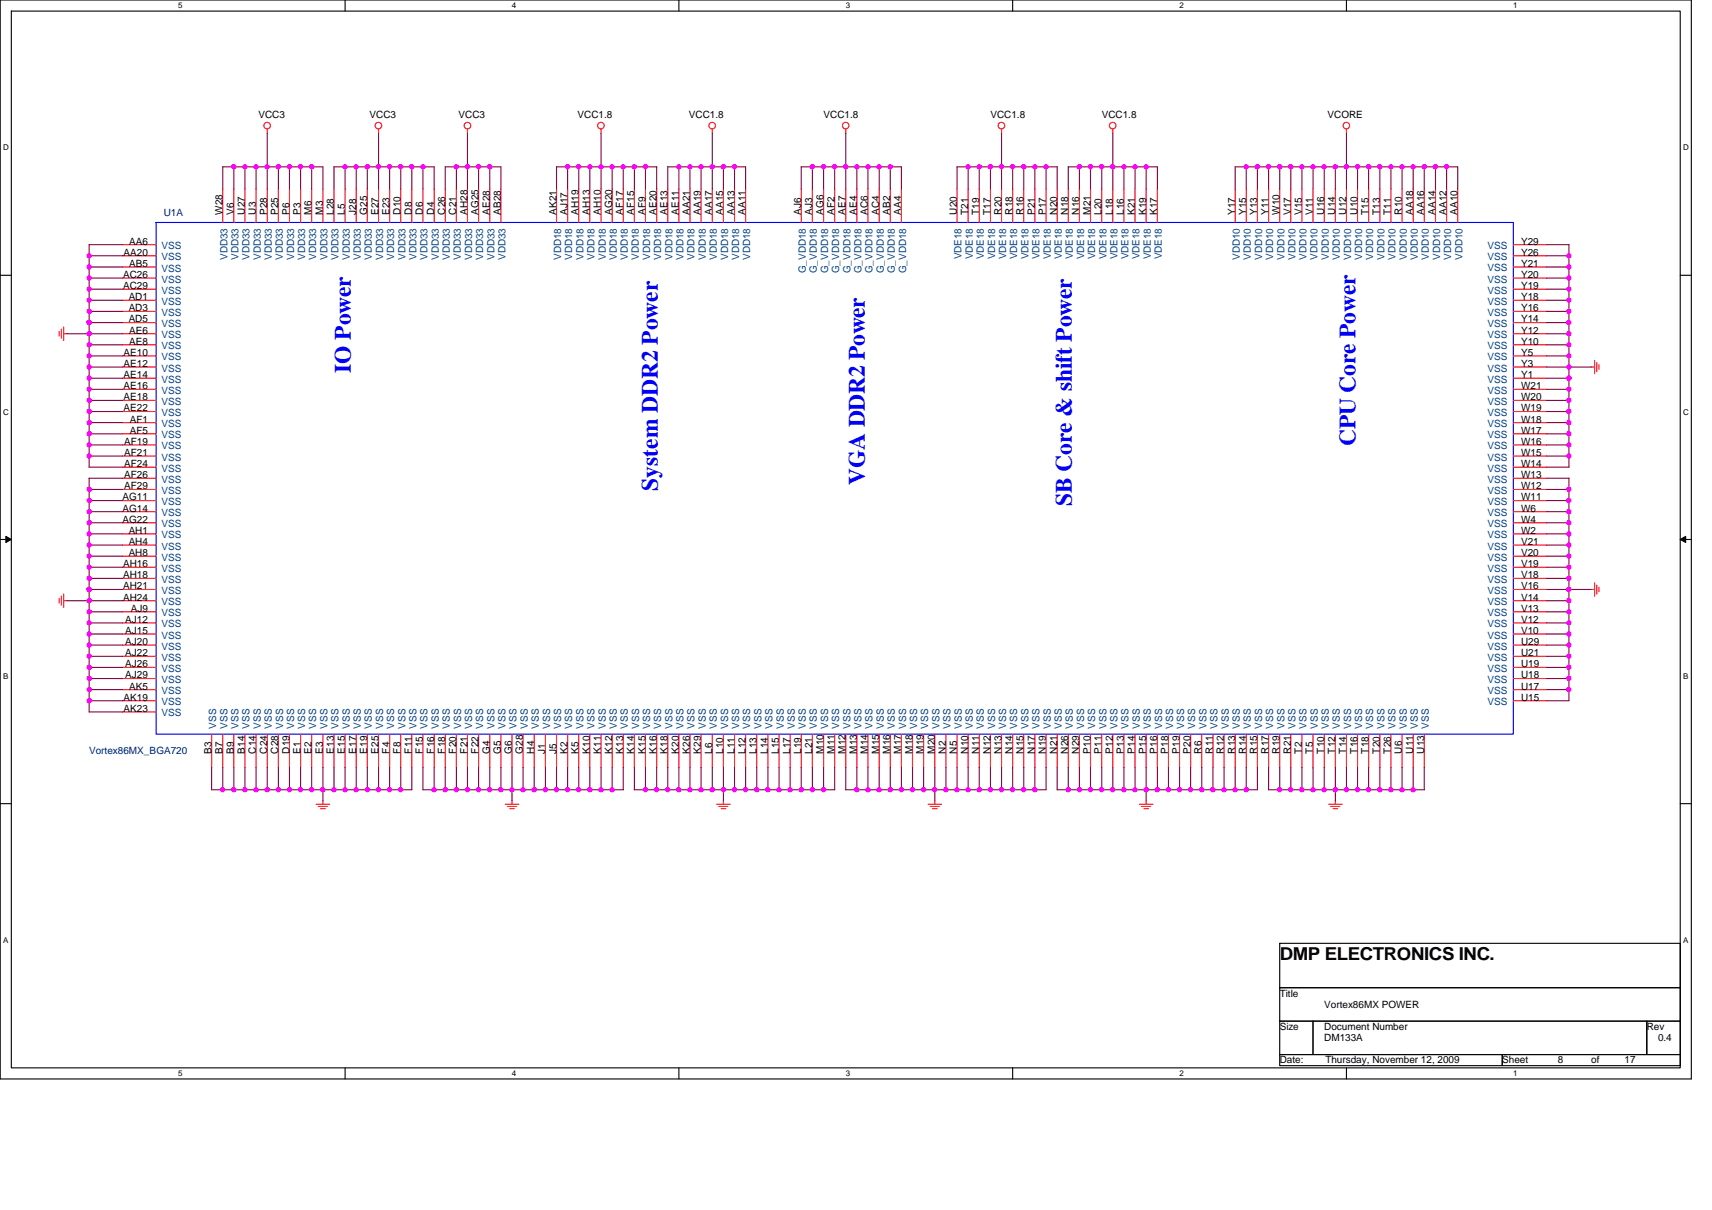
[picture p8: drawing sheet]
<svg xmlns="http://www.w3.org/2000/svg" width="297mm" height="210mm" viewBox="0 0 297 210" stroke-linecap="round" stroke-linejoin="round" font-family="sans-serif">
<defs><g id="words">
<g font-size="4.1" fill="#00f">
<text x="60.9" y="64.7" transform="rotate(-90 60.9 64.7)">IO Power</text>
<text x="235.2" y="77.4" transform="rotate(-90 235.2 77.4)">CPU Core Power</text>
<text x="114.1" y="85.1" transform="rotate(-90 114.1 85.1)">System DDR2 Power</text>
<text x="150.1" y="84.2" transform="rotate(-90 150.1 84.2)">VGA DDR2 Power</text>
<text x="186" y="87.8" transform="rotate(-90 186 87.8)">SB Core &amp; shift Power</text>
</g>
<text font-size="3.1" x="222" y="166.6">DMP ELECTRONICS INC.</text>
<g font-size="1.7">
<text x="44.8" y="20.5">VCC3</text>
<text x="64.1" y="20.5">VCC3</text>
<text x="79.6" y="20.5">VCC3</text>
<text x="100.2" y="20.5">VCC1.8</text>
<text x="119.5" y="20.5">VCC1.8</text>
<text x="142.9" y="20.5">VCC1.8</text>
<text x="171.8" y="20.5">VCC1.8</text>
<text x="191.2" y="20.5">VCC1.8</text>
<text x="230.3" y="20.5">VCORE</text>
<text x="38.6" y="37.3" transform="rotate(-90 38.6 37.3)">W28</text>
<text x="40.6" y="37.3" transform="rotate(-90 40.6 37.3)">V6</text>
<text x="42.5" y="37.3" transform="rotate(-90 42.5 37.3)">U27</text>
<text x="44.4" y="37.3" transform="rotate(-90 44.4 37.3)">U3</text>
<text x="46.4" y="37.3" transform="rotate(-90 46.4 37.3)">P28</text>
<text x="48.3" y="37.3" transform="rotate(-90 48.3 37.3)">P25</text>
<text x="50.2" y="37.3" transform="rotate(-90 50.2 37.3)">P6</text>
<text x="52.1" y="37.3" transform="rotate(-90 52.1 37.3)">P3</text>
<text x="54.1" y="37.3" transform="rotate(-90 54.1 37.3)">M6</text>
<text x="56" y="37.3" transform="rotate(-90 56 37.3)">M3</text>
<text x="57.9" y="37.3" transform="rotate(-90 57.9 37.3)">L28</text>
<text x="59.9" y="37.3" transform="rotate(-90 59.9 37.3)">L5</text>
<text x="61.8" y="37.3" transform="rotate(-90 61.8 37.3)">J28</text>
<text x="63.7" y="37.3" transform="rotate(-90 63.7 37.3)">G25</text>
<text x="65.7" y="37.3" transform="rotate(-90 65.7 37.3)">E27</text>
<text x="67.6" y="37.3" transform="rotate(-90 67.6 37.3)">E23</text>
<text x="69.5" y="37.3" transform="rotate(-90 69.5 37.3)">D10</text>
<text x="71.4" y="37.3" transform="rotate(-90 71.4 37.3)">D8</text>
<text x="73.4" y="37.3" transform="rotate(-90 73.4 37.3)">D6</text>
<text x="75.3" y="37.3" transform="rotate(-90 75.3 37.3)">D4</text>
<text x="77.2" y="37.3" transform="rotate(-90 77.2 37.3)">C26</text>
<text x="79.2" y="37.3" transform="rotate(-90 79.2 37.3)">C21</text>
<text x="81.1" y="37.3" transform="rotate(-90 81.1 37.3)">AH28</text>
<text x="83" y="37.3" transform="rotate(-90 83 37.3)">AG25</text>
<text x="85" y="37.3" transform="rotate(-90 85 37.3)">AE28</text>
<text x="86.9" y="37.3" transform="rotate(-90 86.9 37.3)">AB28</text>
<text x="96.5" y="37.3" transform="rotate(-90 96.5 37.3)">AK21</text>
<text x="98.5" y="37.3" transform="rotate(-90 98.5 37.3)">AJ17</text>
<text x="100.4" y="37.3" transform="rotate(-90 100.4 37.3)">AH19</text>
<text x="102.3" y="37.3" transform="rotate(-90 102.3 37.3)">AH13</text>
<text x="104.3" y="37.3" transform="rotate(-90 104.3 37.3)">AH10</text>
<text x="106.2" y="37.3" transform="rotate(-90 106.2 37.3)">AG20</text>
<text x="108.1" y="37.3" transform="rotate(-90 108.1 37.3)">AF17</text>
<text x="110" y="37.3" transform="rotate(-90 110 37.3)">AF15</text>
<text x="112" y="37.3" transform="rotate(-90 112 37.3)">AF9</text>
<text x="113.9" y="37.3" transform="rotate(-90 113.9 37.3)">AE20</text>
<text x="115.8" y="37.3" transform="rotate(-90 115.8 37.3)">AE13</text>
<text x="117.8" y="37.3" transform="rotate(-90 117.8 37.3)">AE11</text>
<text x="119.7" y="37.3" transform="rotate(-90 119.7 37.3)">AA21</text>
<text x="121.6" y="37.3" transform="rotate(-90 121.6 37.3)">AA19</text>
<text x="123.6" y="37.3" transform="rotate(-90 123.6 37.3)">AA17</text>
<text x="125.5" y="37.3" transform="rotate(-90 125.5 37.3)">AA15</text>
<text x="127.4" y="37.3" transform="rotate(-90 127.4 37.3)">AA13</text>
<text x="129.3" y="37.3" transform="rotate(-90 129.3 37.3)">AA11</text>
<text x="139" y="37.3" transform="rotate(-90 139 37.3)">AJ6</text>
<text x="140.9" y="37.3" transform="rotate(-90 140.9 37.3)">AJ3</text>
<text x="142.9" y="37.3" transform="rotate(-90 142.9 37.3)">AG6</text>
<text x="144.8" y="37.3" transform="rotate(-90 144.8 37.3)">AF2</text>
<text x="146.7" y="37.3" transform="rotate(-90 146.7 37.3)">AE7</text>
<text x="148.7" y="37.3" transform="rotate(-90 148.7 37.3)">AE4</text>
<text x="150.6" y="37.3" transform="rotate(-90 150.6 37.3)">AC6</text>
<text x="152.5" y="37.3" transform="rotate(-90 152.5 37.3)">AC4</text>
<text x="154.4" y="37.3" transform="rotate(-90 154.4 37.3)">AB2</text>
<text x="156.4" y="37.3" transform="rotate(-90 156.4 37.3)">AA4</text>
<text x="166" y="37.3" transform="rotate(-90 166 37.3)">U20</text>
<text x="168" y="37.3" transform="rotate(-90 168 37.3)">T21</text>
<text x="169.9" y="37.3" transform="rotate(-90 169.9 37.3)">T19</text>
<text x="171.8" y="37.3" transform="rotate(-90 171.8 37.3)">T17</text>
<text x="173.8" y="37.3" transform="rotate(-90 173.8 37.3)">R20</text>
<text x="175.7" y="37.3" transform="rotate(-90 175.7 37.3)">R18</text>
<text x="177.6" y="37.3" transform="rotate(-90 177.6 37.3)">R16</text>
<text x="179.5" y="37.3" transform="rotate(-90 179.5 37.3)">P21</text>
<text x="181.5" y="37.3" transform="rotate(-90 181.5 37.3)">P17</text>
<text x="183.4" y="37.3" transform="rotate(-90 183.4 37.3)">N20</text>
<text x="185.3" y="37.3" transform="rotate(-90 185.3 37.3)">N18</text>
<text x="187.3" y="37.3" transform="rotate(-90 187.3 37.3)">N16</text>
<text x="189.2" y="37.3" transform="rotate(-90 189.2 37.3)">M21</text>
<text x="191.1" y="37.3" transform="rotate(-90 191.1 37.3)">L20</text>
<text x="193.1" y="37.3" transform="rotate(-90 193.1 37.3)">L18</text>
<text x="195" y="37.3" transform="rotate(-90 195 37.3)">L16</text>
<text x="196.9" y="37.3" transform="rotate(-90 196.9 37.3)">K21</text>
<text x="198.8" y="37.3" transform="rotate(-90 198.8 37.3)">K19</text>
<text x="200.8" y="37.3" transform="rotate(-90 200.8 37.3)">K17</text>
<text x="214.3" y="37.3" transform="rotate(-90 214.3 37.3)">Y17</text>
<text x="216.2" y="37.3" transform="rotate(-90 216.2 37.3)">Y15</text>
<text x="218.1" y="37.3" transform="rotate(-90 218.1 37.3)">Y13</text>
<text x="220.1" y="37.3" transform="rotate(-90 220.1 37.3)">Y11</text>
<text x="222" y="37.3" transform="rotate(-90 222 37.3)">W10</text>
<text x="223.9" y="37.3" transform="rotate(-90 223.9 37.3)">V17</text>
<text x="225.9" y="37.3" transform="rotate(-90 225.9 37.3)">V15</text>
<text x="227.8" y="37.3" transform="rotate(-90 227.8 37.3)">V11</text>
<text x="229.7" y="37.3" transform="rotate(-90 229.7 37.3)">U16</text>
<text x="231.7" y="37.3" transform="rotate(-90 231.7 37.3)">U14</text>
<text x="233.6" y="37.3" transform="rotate(-90 233.6 37.3)">U12</text>
<text x="235.5" y="37.3" transform="rotate(-90 235.5 37.3)">U10</text>
<text x="237.4" y="37.3" transform="rotate(-90 237.4 37.3)">T15</text>
<text x="239.4" y="37.3" transform="rotate(-90 239.4 37.3)">T13</text>
<text x="241.3" y="37.3" transform="rotate(-90 241.3 37.3)">T11</text>
<text x="243.2" y="37.3" transform="rotate(-90 243.2 37.3)">R10</text>
<text x="245.2" y="37.3" transform="rotate(-90 245.2 37.3)">AA18</text>
<text x="247.1" y="37.3" transform="rotate(-90 247.1 37.3)">AA16</text>
<text x="249" y="37.3" transform="rotate(-90 249 37.3)">AA14</text>
<text x="251" y="37.3" transform="rotate(-90 251 37.3)">AA12</text>
<text x="252.9" y="37.3" transform="rotate(-90 252.9 37.3)">AA10</text>
<text x="21.4" y="44.4">AA20</text>
<text x="22.4" y="42.4">AA6</text>
<text x="22.4" y="46.3">AB5</text>
<text x="263.9" y="46.3">Y21</text>
<text x="263.9" y="44.4">Y26</text>
<text x="263.9" y="42.4">Y29</text>
<text x="21.4" y="48.2">AC26</text>
<text x="21.4" y="50.2">AC29</text>
<text x="22.3" y="52.1">AD1</text>
<text x="263.9" y="52.1">Y18</text>
<text x="263.9" y="50.2">Y19</text>
<text x="263.9" y="48.2">Y20</text>
<text x="22.3" y="54">AD3</text>
<text x="22.3" y="56">AD5</text>
<text x="22.4" y="57.9">AE6</text>
<text x="22.4" y="59.8">AE8</text>
<text x="263.9" y="59.8">Y10</text>
<text x="263.9" y="57.9">Y12</text>
<text x="263.9" y="56">Y14</text>
<text x="263.9" y="54">Y16</text>
<text x="21.4" y="61.7">AE10</text>
<text x="21.4" y="63.7">AE12</text>
<text x="21.4" y="65.6">AE14</text>
<text x="263.9" y="65.6">Y1</text>
<text x="263.9" y="63.7">Y3</text>
<text x="263.9" y="61.7">Y5</text>
<text x="21.4" y="67.5">AE16</text>
<text x="21.4" y="69.5">AE18</text>
<text x="21.4" y="71.4">AE22</text>
<text x="263.9" y="71.4">W19</text>
<text x="263.9" y="69.5">W20</text>
<text x="263.9" y="67.5">W21</text>
<text x="21.5" y="77.2">AF19</text>
<text x="22.5" y="73.3">AF1</text>
<text x="22.5" y="75.3">AF5</text>
<text x="263.9" y="77.2">W16</text>
<text x="263.9" y="75.3">W17</text>
<text x="263.9" y="73.3">W18</text>
<text x="21.5" y="79.1">AF21</text>
<text x="21.5" y="81">AF24</text>
<text x="21.5" y="83">AF26</text>
<text x="263.9" y="83">W13</text>
<text x="263.9" y="81">W14</text>
<text x="263.9" y="79.1">W15</text>
<text x="21.2" y="86.8">AG11</text>
<text x="21.2" y="88.8">AG14</text>
<text x="21.5" y="84.9">AF29</text>
<text x="263.9" y="88.8">W6</text>
<text x="263.9" y="86.8">W11</text>
<text x="263.9" y="84.9">W12</text>
<text x="21.2" y="90.7">AG22</text>
<text x="22.3" y="92.6">AH1</text>
<text x="22.3" y="94.6">AH4</text>
<text x="263.9" y="94.6">V21</text>
<text x="263.9" y="92.6">W2</text>
<text x="263.9" y="90.7">W4</text>
<text x="21.4" y="98.4">AH16</text>
<text x="21.4" y="100.4">AH18</text>
<text x="22.3" y="96.5">AH8</text>
<text x="263.9" y="100.4">V18</text>
<text x="263.9" y="98.4">V19</text>
<text x="263.9" y="96.5">V20</text>
<text x="21.4" y="102.3">AH21</text>
<text x="21.4" y="104.2">AH24</text>
<text x="22.7" y="106.2">AJ9</text>
<text x="263.9" y="106.2">V13</text>
<text x="263.9" y="104.2">V14</text>
<text x="263.9" y="102.3">V16</text>
<text x="21.7" y="108.1">AJ12</text>
<text x="21.7" y="110">AJ15</text>
<text x="21.7" y="111.9">AJ20</text>
<text x="21.7" y="113.9">AJ22</text>
<text x="263.9" y="113.9">U21</text>
<text x="263.9" y="111.9">U29</text>
<text x="263.9" y="110">V10</text>
<text x="263.9" y="108.1">V12</text>
<text x="21.7" y="115.8">AJ26</text>
<text x="21.7" y="117.7">AJ29</text>
<text x="22.4" y="119.7">AK5</text>
<text x="263.9" y="119.7">U17</text>
<text x="263.9" y="117.7">U18</text>
<text x="263.9" y="115.8">U19</text>
<text x="21.4" y="121.6">AK19</text>
<text x="21.4" y="123.5">AK23</text>
<text x="263.9" y="121.6">U15</text>
<text x="36.7" y="130.8" transform="rotate(-90 36.7 130.8)">B3</text>
<text x="38.6" y="130.8" transform="rotate(-90 38.6 130.8)">B7</text>
<text x="40.6" y="130.8" transform="rotate(-90 40.6 130.8)">B9</text>
<text x="42.5" y="130.8" transform="rotate(-90 42.5 130.8)">B14</text>
<text x="44.4" y="130.8" transform="rotate(-90 44.4 130.8)">C14</text>
<text x="46.4" y="130.8" transform="rotate(-90 46.4 130.8)">C24</text>
<text x="48.3" y="130.8" transform="rotate(-90 48.3 130.8)">C28</text>
<text x="50.2" y="130.8" transform="rotate(-90 50.2 130.8)">D19</text>
<text x="52.1" y="130.8" transform="rotate(-90 52.1 130.8)">E1</text>
<text x="54.1" y="130.8" transform="rotate(-90 54.1 130.8)">E2</text>
<text x="56" y="130.8" transform="rotate(-90 56 130.8)">E3</text>
<text x="57.9" y="130.8" transform="rotate(-90 57.9 130.8)">E13</text>
<text x="59.9" y="130.8" transform="rotate(-90 59.9 130.8)">E15</text>
<text x="61.8" y="130.8" transform="rotate(-90 61.8 130.8)">E17</text>
<text x="63.7" y="130.8" transform="rotate(-90 63.7 130.8)">E19</text>
<text x="65.7" y="130.8" transform="rotate(-90 65.7 130.8)">E25</text>
<text x="67.6" y="130.8" transform="rotate(-90 67.6 130.8)">F4</text>
<text x="69.5" y="130.8" transform="rotate(-90 69.5 130.8)">F8</text>
<text x="71.4" y="130.8" transform="rotate(-90 71.4 130.8)">F11</text>
<text x="73.4" y="130.8" transform="rotate(-90 73.4 130.8)">F15</text>
<text x="75.3" y="130.8" transform="rotate(-90 75.3 130.8)">F16</text>
<text x="77.2" y="130.8" transform="rotate(-90 77.2 130.8)">F18</text>
<text x="79.2" y="130.8" transform="rotate(-90 79.2 130.8)">F20</text>
<text x="81.1" y="130.8" transform="rotate(-90 81.1 130.8)">F21</text>
<text x="83" y="130.8" transform="rotate(-90 83 130.8)">F22</text>
<text x="85" y="130.8" transform="rotate(-90 85 130.8)">G4</text>
<text x="86.9" y="130.8" transform="rotate(-90 86.9 130.8)">G5</text>
<text x="88.8" y="130.8" transform="rotate(-90 88.8 130.8)">G6</text>
<text x="90.7" y="130.8" transform="rotate(-90 90.7 130.8)">G28</text>
<text x="92.7" y="130.8" transform="rotate(-90 92.7 130.8)">H4</text>
<text x="94.6" y="130.8" transform="rotate(-90 94.6 130.8)">J1</text>
<text x="96.5" y="130.8" transform="rotate(-90 96.5 130.8)">J5</text>
<text x="98.5" y="130.8" transform="rotate(-90 98.5 130.8)">K2</text>
<text x="100.4" y="130.8" transform="rotate(-90 100.4 130.8)">K5</text>
<text x="102.3" y="130.8" transform="rotate(-90 102.3 130.8)">K10</text>
<text x="104.3" y="130.8" transform="rotate(-90 104.3 130.8)">K11</text>
<text x="106.2" y="130.8" transform="rotate(-90 106.2 130.8)">K12</text>
<text x="108.1" y="130.8" transform="rotate(-90 108.1 130.8)">K13</text>
<text x="110" y="130.8" transform="rotate(-90 110 130.8)">K14</text>
<text x="112" y="130.8" transform="rotate(-90 112 130.8)">K15</text>
<text x="113.9" y="130.8" transform="rotate(-90 113.9 130.8)">K16</text>
<text x="115.8" y="130.8" transform="rotate(-90 115.8 130.8)">K18</text>
<text x="117.8" y="130.8" transform="rotate(-90 117.8 130.8)">K20</text>
<text x="119.7" y="130.8" transform="rotate(-90 119.7 130.8)">K26</text>
<text x="121.6" y="130.8" transform="rotate(-90 121.6 130.8)">K29</text>
<text x="123.6" y="130.8" transform="rotate(-90 123.6 130.8)">L6</text>
<text x="125.5" y="130.8" transform="rotate(-90 125.5 130.8)">L10</text>
<text x="127.4" y="130.8" transform="rotate(-90 127.4 130.8)">L11</text>
<text x="129.3" y="130.8" transform="rotate(-90 129.3 130.8)">L12</text>
<text x="131.3" y="130.8" transform="rotate(-90 131.3 130.8)">L13</text>
<text x="133.2" y="130.8" transform="rotate(-90 133.2 130.8)">L14</text>
<text x="135.1" y="130.8" transform="rotate(-90 135.1 130.8)">L15</text>
<text x="137.1" y="130.8" transform="rotate(-90 137.1 130.8)">L17</text>
<text x="139" y="130.8" transform="rotate(-90 139 130.8)">L19</text>
<text x="140.9" y="130.8" transform="rotate(-90 140.9 130.8)">L21</text>
<text x="142.9" y="130.8" transform="rotate(-90 142.9 130.8)">M10</text>
<text x="144.8" y="130.8" transform="rotate(-90 144.8 130.8)">M11</text>
<text x="146.7" y="130.8" transform="rotate(-90 146.7 130.8)">M12</text>
<text x="148.7" y="130.8" transform="rotate(-90 148.7 130.8)">M13</text>
<text x="150.6" y="130.8" transform="rotate(-90 150.6 130.8)">M14</text>
<text x="152.5" y="130.8" transform="rotate(-90 152.5 130.8)">M15</text>
<text x="154.4" y="130.8" transform="rotate(-90 154.4 130.8)">M16</text>
<text x="156.4" y="130.8" transform="rotate(-90 156.4 130.8)">M17</text>
<text x="158.3" y="130.8" transform="rotate(-90 158.3 130.8)">M18</text>
<text x="160.2" y="130.8" transform="rotate(-90 160.2 130.8)">M19</text>
<text x="162.2" y="130.8" transform="rotate(-90 162.2 130.8)">M20</text>
<text x="164.1" y="130.8" transform="rotate(-90 164.1 130.8)">N2</text>
<text x="166" y="130.8" transform="rotate(-90 166 130.8)">N5</text>
<text x="168" y="130.8" transform="rotate(-90 168 130.8)">N10</text>
<text x="169.9" y="130.8" transform="rotate(-90 169.9 130.8)">N11</text>
<text x="171.8" y="130.8" transform="rotate(-90 171.8 130.8)">N12</text>
<text x="173.8" y="130.8" transform="rotate(-90 173.8 130.8)">N13</text>
<text x="175.7" y="130.8" transform="rotate(-90 175.7 130.8)">N14</text>
<text x="177.6" y="130.8" transform="rotate(-90 177.6 130.8)">N15</text>
<text x="179.5" y="130.8" transform="rotate(-90 179.5 130.8)">N17</text>
<text x="181.5" y="130.8" transform="rotate(-90 181.5 130.8)">N19</text>
<text x="183.4" y="130.8" transform="rotate(-90 183.4 130.8)">N21</text>
<text x="185.3" y="130.8" transform="rotate(-90 185.3 130.8)">N26</text>
<text x="187.3" y="130.8" transform="rotate(-90 187.3 130.8)">N29</text>
<text x="189.2" y="130.8" transform="rotate(-90 189.2 130.8)">P10</text>
<text x="191.1" y="130.8" transform="rotate(-90 191.1 130.8)">P11</text>
<text x="193.1" y="130.8" transform="rotate(-90 193.1 130.8)">P12</text>
<text x="195" y="130.8" transform="rotate(-90 195 130.8)">P13</text>
<text x="196.9" y="130.8" transform="rotate(-90 196.9 130.8)">P14</text>
<text x="198.8" y="130.8" transform="rotate(-90 198.8 130.8)">P15</text>
<text x="200.8" y="130.8" transform="rotate(-90 200.8 130.8)">P16</text>
<text x="202.7" y="130.8" transform="rotate(-90 202.7 130.8)">P18</text>
<text x="204.6" y="130.8" transform="rotate(-90 204.6 130.8)">P19</text>
<text x="206.6" y="130.8" transform="rotate(-90 206.6 130.8)">P20</text>
<text x="208.5" y="130.8" transform="rotate(-90 208.5 130.8)">R6</text>
<text x="210.4" y="130.8" transform="rotate(-90 210.4 130.8)">R11</text>
<text x="212.4" y="130.8" transform="rotate(-90 212.4 130.8)">R12</text>
<text x="214.3" y="130.8" transform="rotate(-90 214.3 130.8)">R13</text>
<text x="216.2" y="130.8" transform="rotate(-90 216.2 130.8)">R14</text>
<text x="218.1" y="130.8" transform="rotate(-90 218.1 130.8)">R15</text>
<text x="220.1" y="130.8" transform="rotate(-90 220.1 130.8)">R17</text>
<text x="222" y="130.8" transform="rotate(-90 222 130.8)">R19</text>
<text x="223.9" y="130.8" transform="rotate(-90 223.9 130.8)">R21</text>
<text x="225.9" y="130.8" transform="rotate(-90 225.9 130.8)">T2</text>
<text x="227.8" y="130.8" transform="rotate(-90 227.8 130.8)">T5</text>
<text x="229.7" y="130.8" transform="rotate(-90 229.7 130.8)">T10</text>
<text x="231.7" y="130.8" transform="rotate(-90 231.7 130.8)">T12</text>
<text x="233.6" y="130.8" transform="rotate(-90 233.6 130.8)">T14</text>
<text x="235.5" y="130.8" transform="rotate(-90 235.5 130.8)">T16</text>
<text x="237.4" y="130.8" transform="rotate(-90 237.4 130.8)">T18</text>
<text x="239.4" y="130.8" transform="rotate(-90 239.4 130.8)">T20</text>
<text x="241.3" y="130.8" transform="rotate(-90 241.3 130.8)">T26</text>
<text x="243.2" y="130.8" transform="rotate(-90 243.2 130.8)">U6</text>
<text x="245.2" y="130.8" transform="rotate(-90 245.2 130.8)">U11</text>
<text x="247.1" y="130.8" transform="rotate(-90 247.1 130.8)">U13</text>
<text x="222" y="173">Title</text>
<text x="222" y="178.8">Size</text>
<text x="229.8" y="174.9">Vortex86MX POWER</text>
<text x="229.8" y="178.8">Document Number</text>
<text x="285.7" y="178.8">Rev</text>
<text x="222" y="184.6">Date:</text>
<text x="229.8" y="180.7">DM133A</text>
<text x="230" y="184.6">Thursday, November 12, 2009</text>
<text x="260.6" y="184.6">Sheet</text>
<text x="270.3" y="184.6">8</text>
<text x="276.1" y="184.6">of</text>
<text x="281.9" y="184.6">17</text>
<text x="287.7" y="180.7">0.4</text>
</g>
<g font-size="1.7" fill="#000080">
<text x="28.4" y="37.4">U1A</text>
<text x="15.5" y="130.9">Vortex86MX_BGA720</text>
</g>
<g font-size="1.7" fill="#004080">
<text x="28" y="43.2">VSS</text>
<text x="28" y="45.2">VSS</text>
<text x="28" y="47.1">VSS</text>
<text x="39.4" y="45.1" transform="rotate(-90 39.4 45.1)">VDD33</text>
<text x="41.4" y="45.1" transform="rotate(-90 41.4 45.1)">VDD33</text>
<text x="43.3" y="45.1" transform="rotate(-90 43.3 45.1)">VDD33</text>
<text x="45.2" y="45.1" transform="rotate(-90 45.2 45.1)">VDD33</text>
<text x="47.2" y="45.1" transform="rotate(-90 47.2 45.1)">VDD33</text>
<text x="49.1" y="45.1" transform="rotate(-90 49.1 45.1)">VDD33</text>
<text x="51" y="45.1" transform="rotate(-90 51 45.1)">VDD33</text>
<text x="53" y="45.1" transform="rotate(-90 53 45.1)">VDD33</text>
<text x="54.9" y="45.1" transform="rotate(-90 54.9 45.1)">VDD33</text>
<text x="56.8" y="45.1" transform="rotate(-90 56.8 45.1)">VDD33</text>
<text x="58.8" y="45.1" transform="rotate(-90 58.8 45.1)">VDD33</text>
<text x="60.7" y="45.1" transform="rotate(-90 60.7 45.1)">VDD33</text>
<text x="62.6" y="45.1" transform="rotate(-90 62.6 45.1)">VDD33</text>
<text x="64.5" y="45.1" transform="rotate(-90 64.5 45.1)">VDD33</text>
<text x="66.5" y="45.1" transform="rotate(-90 66.5 45.1)">VDD33</text>
<text x="68.4" y="45.1" transform="rotate(-90 68.4 45.1)">VDD33</text>
<text x="70.3" y="45.1" transform="rotate(-90 70.3 45.1)">VDD33</text>
<text x="72.3" y="45.1" transform="rotate(-90 72.3 45.1)">VDD33</text>
<text x="74.2" y="45.1" transform="rotate(-90 74.2 45.1)">VDD33</text>
<text x="76.1" y="45.1" transform="rotate(-90 76.1 45.1)">VDD33</text>
<text x="78.1" y="45.1" transform="rotate(-90 78.1 45.1)">VDD33</text>
<text x="80" y="45.1" transform="rotate(-90 80 45.1)">VDD33</text>
<text x="81.9" y="45.1" transform="rotate(-90 81.9 45.1)">VDD33</text>
<text x="83.8" y="45.1" transform="rotate(-90 83.8 45.1)">VDD33</text>
<text x="85.8" y="45.1" transform="rotate(-90 85.8 45.1)">VDD33</text>
<text x="87.7" y="45.1" transform="rotate(-90 87.7 45.1)">VDD33</text>
<text x="97.4" y="45.1" transform="rotate(-90 97.4 45.1)">VDD18</text>
<text x="99.3" y="45.1" transform="rotate(-90 99.3 45.1)">VDD18</text>
<text x="101.2" y="45.1" transform="rotate(-90 101.2 45.1)">VDD18</text>
<text x="103.1" y="45.1" transform="rotate(-90 103.1 45.1)">VDD18</text>
<text x="105.1" y="45.1" transform="rotate(-90 105.1 45.1)">VDD18</text>
<text x="107" y="45.1" transform="rotate(-90 107 45.1)">VDD18</text>
<text x="108.9" y="45.1" transform="rotate(-90 108.9 45.1)">VDD18</text>
<text x="110.9" y="45.1" transform="rotate(-90 110.9 45.1)">VDD18</text>
<text x="112.8" y="45.1" transform="rotate(-90 112.8 45.1)">VDD18</text>
<text x="114.7" y="45.1" transform="rotate(-90 114.7 45.1)">VDD18</text>
<text x="116.7" y="45.1" transform="rotate(-90 116.7 45.1)">VDD18</text>
<text x="118.6" y="45.1" transform="rotate(-90 118.6 45.1)">VDD18</text>
<text x="120.5" y="45.1" transform="rotate(-90 120.5 45.1)">VDD18</text>
<text x="122.4" y="45.1" transform="rotate(-90 122.4 45.1)">VDD18</text>
<text x="124.4" y="45.1" transform="rotate(-90 124.4 45.1)">VDD18</text>
<text x="126.3" y="45.1" transform="rotate(-90 126.3 45.1)">VDD18</text>
<text x="128.2" y="45.1" transform="rotate(-90 128.2 45.1)">VDD18</text>
<text x="130.2" y="45.1" transform="rotate(-90 130.2 45.1)">VDD18</text>
<text x="139.8" y="47.4" transform="rotate(-90 139.8 47.4)">G_VDD18</text>
<text x="141.7" y="47.4" transform="rotate(-90 141.7 47.4)">G_VDD18</text>
<text x="143.7" y="47.4" transform="rotate(-90 143.7 47.4)">G_VDD18</text>
<text x="145.6" y="47.4" transform="rotate(-90 145.6 47.4)">G_VDD18</text>
<text x="147.5" y="47.4" transform="rotate(-90 147.5 47.4)">G_VDD18</text>
<text x="149.5" y="47.4" transform="rotate(-90 149.5 47.4)">G_VDD18</text>
<text x="151.4" y="47.4" transform="rotate(-90 151.4 47.4)">G_VDD18</text>
<text x="153.3" y="47.4" transform="rotate(-90 153.3 47.4)">G_VDD18</text>
<text x="155.3" y="47.4" transform="rotate(-90 155.3 47.4)">G_VDD18</text>
<text x="157.2" y="47.4" transform="rotate(-90 157.2 47.4)">G_VDD18</text>
<text x="166.9" y="45" transform="rotate(-90 166.9 45)">VDE18</text>
<text x="168.8" y="45" transform="rotate(-90 168.8 45)">VDE18</text>
<text x="170.7" y="45" transform="rotate(-90 170.7 45)">VDE18</text>
<text x="172.7" y="45" transform="rotate(-90 172.7 45)">VDE18</text>
<text x="174.6" y="45" transform="rotate(-90 174.6 45)">VDE18</text>
<text x="176.5" y="45" transform="rotate(-90 176.5 45)">VDE18</text>
<text x="178.4" y="45" transform="rotate(-90 178.4 45)">VDE18</text>
<text x="180.4" y="45" transform="rotate(-90 180.4 45)">VDE18</text>
<text x="182.3" y="45" transform="rotate(-90 182.3 45)">VDE18</text>
<text x="184.2" y="45" transform="rotate(-90 184.2 45)">VDE18</text>
<text x="186.2" y="45" transform="rotate(-90 186.2 45)">VDE18</text>
<text x="188.1" y="45" transform="rotate(-90 188.1 45)">VDE18</text>
<text x="190" y="45" transform="rotate(-90 190 45)">VDE18</text>
<text x="192" y="45" transform="rotate(-90 192 45)">VDE18</text>
<text x="193.9" y="45" transform="rotate(-90 193.9 45)">VDE18</text>
<text x="195.8" y="45" transform="rotate(-90 195.8 45)">VDE18</text>
<text x="197.7" y="45" transform="rotate(-90 197.7 45)">VDE18</text>
<text x="199.7" y="45" transform="rotate(-90 199.7 45)">VDE18</text>
<text x="201.6" y="45" transform="rotate(-90 201.6 45)">VDE18</text>
<text x="215.1" y="45.1" transform="rotate(-90 215.1 45.1)">VDD10</text>
<text x="217" y="45.1" transform="rotate(-90 217 45.1)">VDD10</text>
<text x="219" y="45.1" transform="rotate(-90 219 45.1)">VDD10</text>
<text x="220.9" y="45.1" transform="rotate(-90 220.9 45.1)">VDD10</text>
<text x="222.8" y="45.1" transform="rotate(-90 222.8 45.1)">VDD10</text>
<text x="224.8" y="45.1" transform="rotate(-90 224.8 45.1)">VDD10</text>
<text x="226.7" y="45.1" transform="rotate(-90 226.7 45.1)">VDD10</text>
<text x="228.6" y="45.1" transform="rotate(-90 228.6 45.1)">VDD10</text>
<text x="230.6" y="45.1" transform="rotate(-90 230.6 45.1)">VDD10</text>
<text x="232.5" y="45.1" transform="rotate(-90 232.5 45.1)">VDD10</text>
<text x="234.4" y="45.1" transform="rotate(-90 234.4 45.1)">VDD10</text>
<text x="236.3" y="45.1" transform="rotate(-90 236.3 45.1)">VDD10</text>
<text x="238.3" y="45.1" transform="rotate(-90 238.3 45.1)">VDD10</text>
<text x="240.2" y="45.1" transform="rotate(-90 240.2 45.1)">VDD10</text>
<text x="242.1" y="45.1" transform="rotate(-90 242.1 45.1)">VDD10</text>
<text x="244.1" y="45.1" transform="rotate(-90 244.1 45.1)">VDD10</text>
<text x="246" y="45.1" transform="rotate(-90 246 45.1)">VDD10</text>
<text x="247.9" y="45.1" transform="rotate(-90 247.9 45.1)">VDD10</text>
<text x="249.9" y="45.1" transform="rotate(-90 249.9 45.1)">VDD10</text>
<text x="251.8" y="45.1" transform="rotate(-90 251.8 45.1)">VDD10</text>
<text x="253.7" y="45.1" transform="rotate(-90 253.7 45.1)">VDD10</text>
<text x="258.1" y="47.1">VSS</text>
<text x="258.1" y="45.2">VSS</text>
<text x="258.1" y="43.2">VSS</text>
<text x="28" y="49">VSS</text>
<text x="28" y="51">VSS</text>
<text x="28" y="52.9">VSS</text>
<text x="258.1" y="52.9">VSS</text>
<text x="258.1" y="51">VSS</text>
<text x="258.1" y="49">VSS</text>
<text x="28" y="54.8">VSS</text>
<text x="28" y="56.8">VSS</text>
<text x="28" y="58.7">VSS</text>
<text x="258.1" y="58.7">VSS</text>
<text x="258.1" y="56.8">VSS</text>
<text x="258.1" y="54.8">VSS</text>
<text x="28" y="60.6">VSS</text>
<text x="28" y="62.5">VSS</text>
<text x="28" y="64.5">VSS</text>
<text x="258.1" y="64.5">VSS</text>
<text x="258.1" y="62.5">VSS</text>
<text x="258.1" y="60.6">VSS</text>
<text x="28" y="66.4">VSS</text>
<text x="28" y="68.3">VSS</text>
<text x="28" y="70.3">VSS</text>
<text x="258.1" y="70.3">VSS</text>
<text x="258.1" y="68.3">VSS</text>
<text x="258.1" y="66.4">VSS</text>
<text x="28" y="72.2">VSS</text>
<text x="28" y="74.1">VSS</text>
<text x="28" y="76.1">VSS</text>
<text x="258.1" y="78">VSS</text>
<text x="258.1" y="76.1">VSS</text>
<text x="258.1" y="74.1">VSS</text>
<text x="258.1" y="72.2">VSS</text>
<text x="28" y="78">VSS</text>
<text x="28" y="79.9">VSS</text>
<text x="28" y="81.9">VSS</text>
<text x="28" y="83.8">VSS</text>
<text x="258.1" y="83.8">VSS</text>
<text x="258.1" y="81.9">VSS</text>
<text x="258.1" y="79.9">VSS</text>
<text x="28" y="85.7">VSS</text>
<text x="28" y="87.7">VSS</text>
<text x="28" y="89.6">VSS</text>
<text x="258.1" y="89.6">VSS</text>
<text x="258.1" y="87.7">VSS</text>
<text x="258.1" y="85.7">VSS</text>
<text x="28" y="91.5">VSS</text>
<text x="28" y="93.4">VSS</text>
<text x="28" y="95.4">VSS</text>
<text x="258.1" y="95.4">VSS</text>
<text x="258.1" y="93.4">VSS</text>
<text x="258.1" y="91.5">VSS</text>
<text x="28" y="97.3">VSS</text>
<text x="28" y="99.2">VSS</text>
<text x="28" y="101.2">VSS</text>
<text x="258.1" y="101.2">VSS</text>
<text x="258.1" y="99.2">VSS</text>
<text x="258.1" y="97.3">VSS</text>
<text x="28" y="103.1">VSS</text>
<text x="28" y="105">VSS</text>
<text x="28" y="107">VSS</text>
<text x="258.1" y="107">VSS</text>
<text x="258.1" y="105">VSS</text>
<text x="258.1" y="103.1">VSS</text>
<text x="28" y="108.9">VSS</text>
<text x="28" y="110.8">VSS</text>
<text x="28" y="112.7">VSS</text>
<text x="258.1" y="112.7">VSS</text>
<text x="258.1" y="110.8">VSS</text>
<text x="258.1" y="108.9">VSS</text>
<text x="28" y="114.7">VSS</text>
<text x="28" y="116.6">VSS</text>
<text x="28" y="118.5">VSS</text>
<text x="258.1" y="118.5">VSS</text>
<text x="258.1" y="116.6">VSS</text>
<text x="258.1" y="114.7">VSS</text>
<text x="28" y="120.5">VSS</text>
<text x="28" y="122.4">VSS</text>
<text x="28" y="124.3">VSS</text>
<text x="258.1" y="122.4">VSS</text>
<text x="258.1" y="120.5">VSS</text>
<text x="37.5" y="126.4" transform="rotate(-90 37.5 126.4)">VSS</text>
<text x="39.5" y="126.4" transform="rotate(-90 39.5 126.4)">VSS</text>
<text x="41.4" y="126.4" transform="rotate(-90 41.4 126.4)">VSS</text>
<text x="43.3" y="126.4" transform="rotate(-90 43.3 126.4)">VSS</text>
<text x="45.2" y="126.4" transform="rotate(-90 45.2 126.4)">VSS</text>
<text x="47.2" y="126.4" transform="rotate(-90 47.2 126.4)">VSS</text>
<text x="49.1" y="126.4" transform="rotate(-90 49.1 126.4)">VSS</text>
<text x="51" y="126.4" transform="rotate(-90 51 126.4)">VSS</text>
<text x="53" y="126.4" transform="rotate(-90 53 126.4)">VSS</text>
<text x="54.9" y="126.4" transform="rotate(-90 54.9 126.4)">VSS</text>
<text x="56.8" y="126.4" transform="rotate(-90 56.8 126.4)">VSS</text>
<text x="58.8" y="126.4" transform="rotate(-90 58.8 126.4)">VSS</text>
<text x="60.7" y="126.4" transform="rotate(-90 60.7 126.4)">VSS</text>
<text x="62.6" y="126.4" transform="rotate(-90 62.6 126.4)">VSS</text>
<text x="64.5" y="126.4" transform="rotate(-90 64.5 126.4)">VSS</text>
<text x="66.5" y="126.4" transform="rotate(-90 66.5 126.4)">VSS</text>
<text x="68.4" y="126.4" transform="rotate(-90 68.4 126.4)">VSS</text>
<text x="70.3" y="126.4" transform="rotate(-90 70.3 126.4)">VSS</text>
<text x="72.3" y="126.4" transform="rotate(-90 72.3 126.4)">VSS</text>
<text x="74.2" y="126.4" transform="rotate(-90 74.2 126.4)">VSS</text>
<text x="76.1" y="126.4" transform="rotate(-90 76.1 126.4)">VSS</text>
<text x="78.1" y="126.4" transform="rotate(-90 78.1 126.4)">VSS</text>
<text x="80" y="126.4" transform="rotate(-90 80 126.4)">VSS</text>
<text x="81.9" y="126.4" transform="rotate(-90 81.9 126.4)">VSS</text>
<text x="83.8" y="126.4" transform="rotate(-90 83.8 126.4)">VSS</text>
<text x="85.8" y="126.4" transform="rotate(-90 85.8 126.4)">VSS</text>
<text x="87.7" y="126.4" transform="rotate(-90 87.7 126.4)">VSS</text>
<text x="89.6" y="126.4" transform="rotate(-90 89.6 126.4)">VSS</text>
<text x="91.6" y="126.4" transform="rotate(-90 91.6 126.4)">VSS</text>
<text x="93.5" y="126.4" transform="rotate(-90 93.5 126.4)">VSS</text>
<text x="95.4" y="126.4" transform="rotate(-90 95.4 126.4)">VSS</text>
<text x="97.4" y="126.4" transform="rotate(-90 97.4 126.4)">VSS</text>
<text x="99.3" y="126.4" transform="rotate(-90 99.3 126.4)">VSS</text>
<text x="101.2" y="126.4" transform="rotate(-90 101.2 126.4)">VSS</text>
<text x="103.1" y="126.4" transform="rotate(-90 103.1 126.4)">VSS</text>
<text x="105.1" y="126.4" transform="rotate(-90 105.1 126.4)">VSS</text>
<text x="107" y="126.4" transform="rotate(-90 107 126.4)">VSS</text>
<text x="108.9" y="126.4" transform="rotate(-90 108.9 126.4)">VSS</text>
<text x="110.9" y="126.4" transform="rotate(-90 110.9 126.4)">VSS</text>
<text x="112.8" y="126.4" transform="rotate(-90 112.8 126.4)">VSS</text>
<text x="114.7" y="126.4" transform="rotate(-90 114.7 126.4)">VSS</text>
<text x="116.7" y="126.4" transform="rotate(-90 116.7 126.4)">VSS</text>
<text x="118.6" y="126.4" transform="rotate(-90 118.6 126.4)">VSS</text>
<text x="120.5" y="126.4" transform="rotate(-90 120.5 126.4)">VSS</text>
<text x="122.4" y="126.4" transform="rotate(-90 122.4 126.4)">VSS</text>
<text x="124.4" y="126.4" transform="rotate(-90 124.4 126.4)">VSS</text>
<text x="126.3" y="126.4" transform="rotate(-90 126.3 126.4)">VSS</text>
<text x="128.2" y="126.4" transform="rotate(-90 128.2 126.4)">VSS</text>
<text x="130.2" y="126.4" transform="rotate(-90 130.2 126.4)">VSS</text>
<text x="132.1" y="126.4" transform="rotate(-90 132.1 126.4)">VSS</text>
<text x="134" y="126.4" transform="rotate(-90 134 126.4)">VSS</text>
<text x="136" y="126.4" transform="rotate(-90 136 126.4)">VSS</text>
<text x="137.9" y="126.4" transform="rotate(-90 137.9 126.4)">VSS</text>
<text x="139.8" y="126.4" transform="rotate(-90 139.8 126.4)">VSS</text>
<text x="141.8" y="126.4" transform="rotate(-90 141.8 126.4)">VSS</text>
<text x="143.7" y="126.4" transform="rotate(-90 143.7 126.4)">VSS</text>
<text x="145.6" y="126.4" transform="rotate(-90 145.6 126.4)">VSS</text>
<text x="147.6" y="126.4" transform="rotate(-90 147.6 126.4)">VSS</text>
<text x="149.5" y="126.4" transform="rotate(-90 149.5 126.4)">VSS</text>
<text x="151.4" y="126.4" transform="rotate(-90 151.4 126.4)">VSS</text>
<text x="153.4" y="126.4" transform="rotate(-90 153.4 126.4)">VSS</text>
<text x="155.3" y="126.4" transform="rotate(-90 155.3 126.4)">VSS</text>
<text x="157.2" y="126.4" transform="rotate(-90 157.2 126.4)">VSS</text>
<text x="159.1" y="126.4" transform="rotate(-90 159.1 126.4)">VSS</text>
<text x="161.1" y="126.4" transform="rotate(-90 161.1 126.4)">VSS</text>
<text x="163" y="126.4" transform="rotate(-90 163 126.4)">VSS</text>
<text x="164.9" y="126.4" transform="rotate(-90 164.9 126.4)">VSS</text>
<text x="166.9" y="126.4" transform="rotate(-90 166.9 126.4)">VSS</text>
<text x="168.8" y="126.4" transform="rotate(-90 168.8 126.4)">VSS</text>
<text x="170.7" y="126.4" transform="rotate(-90 170.7 126.4)">VSS</text>
<text x="172.7" y="126.4" transform="rotate(-90 172.7 126.4)">VSS</text>
<text x="174.6" y="126.4" transform="rotate(-90 174.6 126.4)">VSS</text>
<text x="176.5" y="126.4" transform="rotate(-90 176.5 126.4)">VSS</text>
<text x="178.4" y="126.4" transform="rotate(-90 178.4 126.4)">VSS</text>
<text x="180.4" y="126.4" transform="rotate(-90 180.4 126.4)">VSS</text>
<text x="182.3" y="126.4" transform="rotate(-90 182.3 126.4)">VSS</text>
<text x="184.2" y="126.4" transform="rotate(-90 184.2 126.4)">VSS</text>
<text x="186.2" y="126.4" transform="rotate(-90 186.2 126.4)">VSS</text>
<text x="188.1" y="126.4" transform="rotate(-90 188.1 126.4)">VSS</text>
<text x="190" y="126.4" transform="rotate(-90 190 126.4)">VSS</text>
<text x="192" y="126.4" transform="rotate(-90 192 126.4)">VSS</text>
<text x="193.9" y="126.4" transform="rotate(-90 193.9 126.4)">VSS</text>
<text x="195.8" y="126.4" transform="rotate(-90 195.8 126.4)">VSS</text>
<text x="197.7" y="126.4" transform="rotate(-90 197.7 126.4)">VSS</text>
<text x="199.7" y="126.4" transform="rotate(-90 199.7 126.4)">VSS</text>
<text x="201.6" y="126.4" transform="rotate(-90 201.6 126.4)">VSS</text>
<text x="203.5" y="126.4" transform="rotate(-90 203.5 126.4)">VSS</text>
<text x="205.5" y="126.4" transform="rotate(-90 205.5 126.4)">VSS</text>
<text x="207.4" y="126.4" transform="rotate(-90 207.4 126.4)">VSS</text>
<text x="209.3" y="126.4" transform="rotate(-90 209.3 126.4)">VSS</text>
<text x="211.3" y="126.4" transform="rotate(-90 211.3 126.4)">VSS</text>
<text x="213.2" y="126.4" transform="rotate(-90 213.2 126.4)">VSS</text>
<text x="215.1" y="126.4" transform="rotate(-90 215.1 126.4)">VSS</text>
<text x="217" y="126.4" transform="rotate(-90 217 126.4)">VSS</text>
<text x="219" y="126.4" transform="rotate(-90 219 126.4)">VSS</text>
<text x="220.9" y="126.4" transform="rotate(-90 220.9 126.4)">VSS</text>
<text x="222.8" y="126.4" transform="rotate(-90 222.8 126.4)">VSS</text>
<text x="224.8" y="126.4" transform="rotate(-90 224.8 126.4)">VSS</text>
<text x="226.7" y="126.4" transform="rotate(-90 226.7 126.4)">VSS</text>
<text x="228.6" y="126.4" transform="rotate(-90 228.6 126.4)">VSS</text>
<text x="230.6" y="126.4" transform="rotate(-90 230.6 126.4)">VSS</text>
<text x="232.5" y="126.4" transform="rotate(-90 232.5 126.4)">VSS</text>
<text x="234.4" y="126.4" transform="rotate(-90 234.4 126.4)">VSS</text>
<text x="236.3" y="126.4" transform="rotate(-90 236.3 126.4)">VSS</text>
<text x="238.3" y="126.4" transform="rotate(-90 238.3 126.4)">VSS</text>
<text x="240.2" y="126.4" transform="rotate(-90 240.2 126.4)">VSS</text>
<text x="242.1" y="126.4" transform="rotate(-90 242.1 126.4)">VSS</text>
<text x="244.1" y="126.4" transform="rotate(-90 244.1 126.4)">VSS</text>
<text x="246" y="126.4" transform="rotate(-90 246 126.4)">VSS</text>
<text x="247.9" y="126.4" transform="rotate(-90 247.9 126.4)">VSS</text>
</g>
<g font-size="1.4">
<text x="30.9" y="1.5">5</text>
<text x="88.8" y="1.5">4</text>
<text x="146.7" y="1.5">3</text>
<text x="204.7" y="1.5">2</text>
<text x="262.6" y="1.5">1</text>
<text x=".5" y="26.1">D</text>
<text x="292" y="26.1">D</text>
<text x=".5" y="71.9">C</text>
<text x="292" y="71.9">C</text>
<text x=".5" y="117.8">B</text>
<text x="292" y="117.8">B</text>
<text x=".5" y="163.6">A</text>
<text x="292" y="163.6">A</text>
<text x="30.9" y="186.8">5</text>
<text x="88.8" y="186.8">4</text>
<text x="146.7" y="186.8">3</text>
<text x="204.7" y="186.8">2</text>
<text x="262.6" y="186.8">1</text>
</g>
</g></defs>
<path d="M0 0h293.5v187.2h-293.5zM2 1.9h289.5v183.4h-289.5z" fill="none" stroke="#000" stroke-width=".19"/>
<g fill="#fff">
<path d="M30.9 .2h.8v1.6h-.8z"/>
<path d="M30.9 185.5h.8v1.6h-.8z"/>
</g>
<path d="M59.9 0v1.9M59.9 185.3v1.9" fill="none" stroke="#000" stroke-width=".19"/>
<g fill="#fff">
<path d="M88.8 .2h.8v1.6h-.8z"/>
<path d="M88.8 185.5h.8v1.6h-.8z"/>
</g>
<path d="M117.8 0v1.9M117.8 185.3v1.9" fill="none" stroke="#000" stroke-width=".19"/>
<g fill="#fff">
<path d="M146.7 .2h.8v1.6h-.8z"/>
<path d="M146.7 185.5h.8v1.6h-.8z"/>
</g>
<path d="M175.7 0v1.9M175.7 185.3v1.9" fill="none" stroke="#000" stroke-width=".19"/>
<g fill="#fff">
<path d="M204.7 .2h.7v1.6h-.7z"/>
<path d="M204.7 185.5h.7v1.6h-.7z"/>
</g>
<path d="M233.6 0v1.9M233.6 185.3v1.9" fill="none" stroke="#000" stroke-width=".19"/>
<g fill="#fff">
<path d="M262.6 .2h.7v1.6h-.7z"/>
<path d="M262.6 185.5h.7v1.6h-.7z"/>
<path d="M.5 24.8h1v1.6h-1z"/>
<path d="M292 24.8h1v1.6h-1z"/>
<path d="M.5 70.7h1v1.5h-1z"/>
<path d="M292 70.7h1v1.5h-1z"/>
</g>
<path d="M0 47.8h2M291.5 47.8h2" fill="none" stroke="#000" stroke-width=".19"/>
<g fill="#fff">
<path d="M.5 116.5h.9v1.6h-.9z"/>
<path d="M292 116.5h.9v1.6h-.9z"/>
</g>
<path d="M0 93.6h2M291.5 93.6h2" fill="none" stroke="#000" stroke-width=".19"/>
<path d="M1 93.1l1 .5-1 .5zM291.5 93.6l1-.5v1z" fill="#000" stroke="#000" stroke-width=".17"/>
<g fill="#fff">
<path d="M.5 162.4h.9v1.5h-.9z"/>
<path d="M292 162.4h.9v1.5h-.9z"/>
</g>
<path d="M0 139.5h2M291.5 139.5h2M222 163.7h69.5v7.7h-69.5zM222 171.4h69.5v5.8h-69.5zM222 177.2h5.8v5.8h-5.8zM227.8 177.2h57.9v5.8h-57.9zM285.7 177.2h5.8v5.8h-5.8zM222 183h38.6v1.9h-38.6zM260.6 183h30.9v1.9h-30.9z" fill="none" stroke="#000" stroke-width=".19"/>
<g fill="none" stroke="#f00" stroke-width=".19">
<path d="M38.6 32.8v5.8M40.6 32.8v5.8M42.5 32.8v5.8M44.4 32.8v5.8M46.4 22.4v.8M46.4 32.8v5.8M48.3 32.8v5.8M50.2 32.8v5.8M52.2 32.8v5.8M54.1 32.8v5.8M56 32.8v5.8M58 32.8v5.8"/>
<path d="M59.9 32.8v5.8M61.8 32.8v5.8M63.7 32.8v5.8M65.7 22.4v.8M65.7 32.8v5.8M67.6 32.8v5.8M69.5 32.8v5.8M71.5 32.8v5.8M73.4 32.8v5.8M75.3 32.8v5.8M77.3 32.8v5.8M79.2 32.8v5.8"/>
<path d="M81.1 22.4v.8M81.1 32.8v5.8M83 32.8v5.8M85 32.8v5.8M86.9 32.8v5.8M96.6 32.8v5.8M98.5 32.8v5.8M100.4 32.8v5.8M102.3 32.8v5.8M104.3 22.4v.8M104.3 32.8v5.8M106.2 32.8v5.8"/>
<path d="M108.1 32.8v5.8M110.1 32.8v5.8M112 32.8v5.8M113.9 32.8v5.8M115.9 32.8v5.8M117.8 32.8v5.8M119.7 32.8v5.8M121.6 32.8v5.8M123.6 22.4v.8M123.6 32.8v5.8M125.5 32.8v5.8M127.4 32.8v5.8"/>
<path d="M129.4 32.8v5.8M139 32.8v5.8M140.9 32.8v5.8M142.9 32.8v5.8M144.8 32.8v5.8M146.7 22.4v.8M146.7 32.8v5.8M148.7 32.8v5.8M150.6 32.8v5.8M152.5 32.8v5.8M154.5 32.8v5.8M156.4 32.8v5.8"/>
<path d="M166 32.8v5.8M168 32.8v5.8M169.9 32.8v5.8M171.8 32.8v5.8M173.8 22.4v.8M173.8 32.8v5.8M175.7 32.8v5.8M177.6 32.8v5.8M179.6 32.8v5.8M181.5 32.8v5.8M183.4 32.8v5.8M185.4 32.8v5.8"/>
<path d="M187.3 32.8v5.8M189.2 32.8v5.8M191.2 32.8v5.8M193.1 22.4v.8M193.1 32.8v5.8M195 32.8v5.8M196.9 32.8v5.8M198.9 32.8v5.8M200.8 32.8v5.8M214.3 32.8v5.8M216.2 32.8v5.8M218.2 32.8v5.8"/>
<path d="M220.1 32.8v5.8M222 32.8v5.8M224 32.8v5.8M225.9 32.8v5.8M227.8 32.8v5.8M229.8 32.8v5.8M231.7 32.8v5.8M233.6 22.4v.8M233.6 32.8v5.8M235.5 32.8v5.8M237.5 32.8v5.8M239.4 32.8v5.8"/>
<path d="M241.3 32.8v5.8M243.3 32.8v5.8M245.2 32.8v5.8M247.1 32.8v5.8M249.1 32.8v5.8M251 32.8v5.8M252.9 32.8v5.8M10.3 57.5v.8M10.6 57.1v1.6M11 57.9h.6M11 56.7v2.4M21.3 57.9h5.8"/>
<path d="M21.3 42.5h5.8M21.3 44.4h5.8M21.3 46.3h5.8M21.3 48.3h5.8M21.3 50.2h5.8M21.3 52.1h5.8M21.3 54h5.8M21.3 56h5.8M21.3 59.8h5.8M262.6 57.9h5.8M262.6 42.5h5.8M262.6 44.4h5.8"/>
<path d="M262.6 46.3h5.8M262.6 48.3h5.8M262.6 50.2h5.8M262.6 52.1h5.8M262.6 54h5.8M262.6 56h5.8M262.6 59.8h5.8M21.3 63.7h5.8M21.3 61.8h5.8M21.3 65.6h5.8M21.3 67.6h5.8M21.3 69.5h5.8"/>
<path d="M21.3 71.4h5.8M21.3 73.3h5.8M21.3 75.3h5.8M21.3 77.2h5.8M21.3 79.1h5.8M262.6 63.7h5.8M262.6 61.8h5.8M262.6 65.6h5.8M262.6 67.6h5.8M262.6 69.5h5.8M262.6 71.4h5.8M262.6 73.3h5.8"/>
<path d="M262.6 75.3h5.8M262.6 77.2h5.8M262.6 79.1h5.8M276.1 63.7h.6M276.7 62.5v2.4M277 62.9v1.6M277.4 63.3v.8M21.3 81.1h5.8M21.3 83h5.8M21.3 84.9h5.8M21.3 86.9h5.8M21.3 88.8h5.8"/>
<path d="M21.3 90.7h5.8M21.3 92.6h5.8M21.3 94.6h5.8M21.3 96.5h5.8M21.3 98.4h5.8M262.6 81.1h5.8M262.6 83h5.8M262.6 84.9h5.8M262.6 86.9h5.8M262.6 88.8h5.8M262.6 90.7h5.8M262.6 92.6h5.8"/>
<path d="M262.6 94.6h5.8M262.6 96.5h5.8M262.6 98.4h5.8M10.3 103.8v.8M10.6 103.4v1.6M11 104.2h.6M11 103.1v2.3M21.3 104.2h5.8M21.3 102.3h5.8M21.3 100.4h5.8M21.3 106.2h5.8M21.3 108.1h5.8"/>
<path d="M21.3 110h5.8M21.3 112h5.8M21.3 113.9h5.8M21.3 115.8h5.8M21.3 117.8h5.8M21.3 119.7h5.8M262.6 104.2h5.8M262.6 102.3h5.8M262.6 100.4h5.8M262.6 106.2h5.8M262.6 108.1h5.8M262.6 110h5.8"/>
<path d="M262.6 112h5.8M262.6 113.9h5.8M262.6 115.8h5.8M262.6 117.8h5.8M262.6 119.7h5.8M276.1 102.3h.6M276.7 101.1v2.4M277 101.5v1.6M277.4 101.9v.8M21.3 121.6h5.8M21.3 123.5h5.8M36.7 127.4v5.8"/>
<path d="M38.6 127.4v5.8M40.6 127.4v5.8M42.5 127.4v5.8M44.4 127.4v5.8M46.4 127.4v5.8M48.3 127.4v5.8M50.2 127.4v5.8M52.2 127.4v5.8M54.1 127.4v5.8M54.9 139.6h2.3M55.2 140h1.6M56 139v.6"/>
<path d="M56 127.4v5.8M58 127.4v5.8M59.9 127.4v5.8M61.8 127.4v5.8M63.7 127.4v5.8M65.7 127.4v5.8M67.6 127.4v5.8M69.5 127.4v5.8M71.5 127.4v5.8M73.4 127.4v5.8M75.3 127.4v5.8M77.3 127.4v5.8"/>
<path d="M79.2 127.4v5.8M81.1 127.4v5.8M83 127.4v5.8M85 127.4v5.8M86.9 127.4v5.8M87.7 139.6h2.3M88.1 140h1.5M88.8 127.4v5.8M88.8 139v.6M90.8 127.4v5.8M92.7 127.4v5.8M94.6 127.4v5.8"/>
<path d="M96.6 127.4v5.8M98.5 127.4v5.8M100.4 127.4v5.8M102.3 127.4v5.8M104.3 127.4v5.8M106.2 127.4v5.8M108.1 127.4v5.8M110.1 127.4v5.8M112 127.4v5.8M113.9 127.4v5.8M115.9 127.4v5.8M117.8 127.4v5.8"/>
<path d="M119.7 127.4v5.8M121.6 127.4v5.8M123.6 127.4v5.8M124.4 139.6h2.3M124.7 140h1.6M125.5 127.4v5.8M125.5 139v.6M127.4 127.4v5.8M129.4 127.4v5.8M131.3 127.4v5.8M133.2 127.4v5.8M135.2 127.4v5.8"/>
<path d="M137.1 127.4v5.8M139 127.4v5.8M140.9 127.4v5.8M142.9 127.4v5.8M144.8 127.4v5.8M146.7 127.4v5.8M148.7 127.4v5.8M150.6 127.4v5.8M152.5 127.4v5.8M154.5 127.4v5.8M156.4 127.4v5.8M158.3 127.4v5.8"/>
<path d="M160.2 127.4v5.8M161 139.6h2.4M161.4 140h1.6M162.2 127.4v5.8M162.2 139v.6M164.1 127.4v5.8M166 127.4v5.8M168 127.4v5.8M169.9 127.4v5.8M171.8 127.4v5.8M173.8 127.4v5.8M175.7 127.4v5.8"/>
<path d="M177.6 127.4v5.8M179.6 127.4v5.8M181.5 127.4v5.8M183.4 127.4v5.8M185.4 127.4v5.8M187.3 127.4v5.8M189.2 127.4v5.8M191.2 127.4v5.8M193.1 127.4v5.8M195 127.4v5.8M196.9 127.4v5.8M197.7 139.6h2.3"/>
<path d="M198.1 140h1.5M198.9 127.4v5.8M198.9 139v.6M200.8 127.4v5.8M202.7 127.4v5.8M204.7 127.4v5.8M206.6 127.4v5.8M208.5 127.4v5.8M210.5 127.4v5.8M212.4 127.4v5.8M214.3 127.4v5.8M216.2 127.4v5.8"/>
<path d="M218.2 127.4v5.8M220.1 127.4v5.8M222 127.4v5.8M224 127.4v5.8M225.9 127.4v5.8M227.8 127.4v5.8M229.8 127.4v5.8M230.5 139.6h2.4M230.9 140h1.5M231.7 127.4v5.8M231.7 139v.6M233.6 127.4v5.8"/>
<path d="M235.5 127.4v5.8M237.5 127.4v5.8M239.4 127.4v5.8M241.3 127.4v5.8M243.3 127.4v5.8M245.2 127.4v5.8M247.1 127.4v5.8M262.6 121.6h5.8M55.6 140.3h.8M88.5 140.3h.7M125.1 140.3h.8M161.8 140.3h.8"/>
<path d="M198.5 140.3h.8M231.3 140.3h.8"/>
<circle cx="46.4" cy="21.8" r=".57"/>
<circle cx="65.7" cy="21.8" r=".57"/>
<circle cx="81.1" cy="21.8" r=".57"/>
<circle cx="104.3" cy="21.8" r=".57"/>
<circle cx="123.6" cy="21.8" r=".57"/>
<circle cx="146.7" cy="21.8" r=".57"/>
<circle cx="173.8" cy="21.8" r=".57"/>
<circle cx="193.1" cy="21.8" r=".57"/>
<circle cx="233.6" cy="21.8" r=".57"/>
</g>
<path d="M27.1 38.6h235.5v88.8h-235.5z" fill="none" stroke="#00f" stroke-width=".19"/>
<g fill="none" stroke="#800040" stroke-width=".19">
<path d="M38.6 29h17.4M38.6 28.9v3.9M40.6 28.9v3.9M42.5 28.9v3.9M44.4 28.9v3.9M46.4 23.2v9.6M48.3 28.9v3.9M50.2 28.9v3.9M52.2 28.9v3.9M54.1 28.9v3.9M56 28.9v3.9M57.9 29h17.4"/>
<path d="M58 28.9v3.9M59.9 28.9v3.9M61.8 28.9v3.9M63.7 28.9v3.9M65.7 23.2v9.6M67.6 28.9v3.9M69.5 28.9v3.9M71.5 28.9v3.9M73.4 28.9v3.9M75.3 28.9v3.9M77.2 29h9.7M77.3 28.9v3.9"/>
<path d="M79.2 28.9v3.9M81.1 23.2v9.6M83 28.9v3.9M85 28.9v3.9M86.9 28.9v3.9M96.5 29h17.4M96.6 28.9v3.9M98.5 28.9v3.9M100.4 28.9v3.9M102.3 28.9v3.9M104.3 23.2v9.6M106.2 28.9v3.9"/>
<path d="M108.1 28.9v3.9M110.1 28.9v3.9M112 28.9v3.9M113.9 28.9v3.9M115.8 29h13.6M115.9 28.9v3.9M117.8 28.9v3.9M119.7 28.9v3.9M121.6 28.9v3.9M123.6 23.2v9.6M125.5 28.9v3.9M127.4 28.9v3.9"/>
<path d="M129.4 28.9v3.9M139 28.9v3.9M140.9 28.9v3.9M142.9 28.9v3.9M144.8 28.9v3.9M146.7 23.1v9.7M148.7 28.9v3.9M150.6 28.9v3.9M152.5 28.9v3.9M154.5 28.9v3.9M156.4 29h-17.4M156.4 28.9v3.9"/>
<path d="M166 29h17.4M166 28.9v3.9M168 28.9v3.9M169.9 28.9v3.9M171.8 28.9v3.9M173.8 23.2v9.6M175.7 28.9v3.9M177.6 28.9v3.9M179.6 28.9v3.9M181.5 28.9v3.9M183.4 28.9v3.9M185.4 28.9v3.9"/>
<path d="M187.3 28.9v3.9M189.2 28.9v3.9M191.2 28.9v3.9M193.1 23.2v9.6M195 28.9v3.9M196.9 28.9v3.9M198.9 28.9v3.9M200.8 29h-15.5M200.8 28.9v3.9M214.3 29h38.6M214.3 28.9v3.9M216.2 28.9v3.9"/>
<path d="M218.2 28.9v3.9M220.1 28.9v3.9M222 28.9v3.9M224 28.9v3.9M225.9 28.9v3.9M227.8 28.9v3.9M229.8 28.9v3.9M231.7 28.9v3.9M233.6 23.2v9.6M235.5 28.9v3.9M237.5 28.9v3.9M239.4 28.9v3.9"/>
<path d="M241.3 28.9v3.9M243.3 28.9v3.9M245.2 28.9v3.9M247.1 28.9v3.9M249.1 28.9v3.9M251 28.9v3.9M252.9 28.9v3.9M15.4 50.2h5.9M15.4 59.8h5.9M15.4 44.4h5.9M15.4 42.5h5.9M15.4 48.3h5.9"/>
<path d="M15.4 54h5.9M15.4 56h5.9M15.4 46.3h5.9M15.4 52.1h5.9M15.5 42.4v38.7M21.3 57.9h-9.7M268.3 44.4h3.9M268.3 54h3.9M268.3 57.9h3.9M268.3 52.1h3.9M268.3 48.3h3.9M268.3 56h3.9"/>
<path d="M268.3 46.3h3.9M268.3 42.5h3.9M268.3 59.8h3.9M268.3 50.2h3.9M272.2 42.4v38.7h-3.9M15.4 71.4h5.9M15.4 79.1h5.9M15.4 63.7h5.9M15.4 73.3h5.9M15.4 69.5h5.9M15.4 61.8h5.9M15.4 77.2h5.9"/>
<path d="M15.4 65.6h5.9M15.4 75.3h5.9M15.4 67.6h5.9M268.3 67.6h3.9M268.3 61.8h3.9M268.3 69.5h3.9M268.3 77.2h3.9M268.3 65.6h3.9M268.3 75.3h3.9M268.3 73.3h3.9M268.3 79.1h3.9M268.3 71.4h3.9"/>
<path d="M276.1 63.7h-7.7M15.4 88.8h5.9M15.4 98.4h5.9M15.4 83h5.9M15.4 94.6h5.9M15.4 96.5h5.9M15.4 92.6h5.9M15.4 81.1h5.9M15.4 86.9h5.9M15.4 84.9h5.9M15.4 90.7h5.9M15.5 83v40.5"/>
<path d="M268.3 96.5h3.9M268.3 83h3.9v38.6h-3.9M268.3 92.6h3.9M268.3 86.9h3.9M268.3 90.7h3.9M268.3 94.6h3.9M268.3 98.4h3.9M268.3 88.8h3.9M268.3 84.9h3.9M15.4 115.8h5.9M15.4 102.3h5.9M15.4 100.4h5.9"/>
<path d="M15.4 119.7h5.9M15.4 117.8h5.9M15.4 108.1h5.9M15.4 113.9h5.9M15.4 106.2h5.9M15.4 112h5.9M15.4 110h5.9M21.3 104.2h-9.7M268.3 112h3.9M268.3 110h3.9M268.3 104.2h3.9M268.3 119.7h3.9"/>
<path d="M268.3 115.8h3.9M268.3 113.9h3.9M268.3 108.1h3.9M268.3 117.8h3.9M268.3 100.4h3.9M268.3 106.2h3.9M268.4 102.3h7.7M15.4 123.5h5.9M15.4 121.6h5.9M36.7 133.2v3.9M38.6 133.2v3.9M40.6 133.2v3.9"/>
<path d="M42.5 133.2v3.9M44.4 133.2v3.9M46.4 133.2v3.9M48.3 133.2v3.9M50.2 133.2v3.9M52.2 133.2v3.9M54.1 133.2v3.9M56 133.2v5.8M58 133.2v3.9M59.9 133.2v3.9M61.8 133.2v3.9M63.7 133.2v3.9"/>
<path d="M65.7 133.2v3.9M67.6 133.2v3.9M69.5 133.2v3.9M71.5 133.2v3.9h-34.8M73.4 133.2v3.9M75.3 133.2v3.9M77.3 133.2v3.9M79.2 133.2v3.9M81.1 133.2v3.9M83 133.2v3.9M85 133.2v3.9M86.9 133.2v3.9"/>
<path d="M88.8 133.2v5.8M90.8 133.2v3.9M92.7 133.2v3.9M94.6 133.2v3.9M96.6 133.2v3.9M98.5 133.2v3.9M100.4 133.2v3.9M102.3 133.2v3.9M104.3 133.2v3.9M106.2 133.2v3.9M108.1 133.2v3.9h-34.7M110.1 133.2l-.1 3.9h34.8v-3.9"/>
<path d="M112 133.2v3.9M113.9 133.2v3.9M115.9 133.2v3.9M117.8 133.2v3.9M119.7 133.2v3.9M121.6 133.2v3.9M123.6 133.2v3.9M125.5 133.2v5.8M127.4 133.2v3.9M129.4 133.2v3.9M131.3 133.2v3.9M133.2 133.2v3.9"/>
<path d="M135.2 133.2v3.9M137.1 133.2v3.9M139 133.2v3.9M140.9 133.2v3.9M142.9 133.2v3.9M146.7 133.2v3.9h34.8v-3.9M148.7 133.2v3.9M150.6 133.2v3.9M152.5 133.2v3.9M154.5 133.2v3.9M156.4 133.2v3.9M158.3 133.2v3.9"/>
<path d="M160.2 133.2v3.9M162.2 133.2v5.8M164.1 133.2v3.9M166 133.2v3.9M168 133.2v3.9M169.9 133.2v3.9M171.8 133.2v3.9M173.8 133.2v3.9M175.7 133.2v3.9M177.6 133.2v3.9M179.6 133.2v3.9M183.4 133.2v3.9"/>
<path d="M185.4 133.2v3.9M187.3 133.2v3.9M189.2 133.2v3.9M191.2 133.2v3.9M193.1 133.2v3.9M195 133.2v3.9M196.9 133.2v3.9M198.9 133.2v5.8M200.8 133.2v3.9M202.7 133.2v3.9M204.7 133.2v3.9M206.6 133.2v3.9"/>
<path d="M208.5 133.2v3.9M210.5 133.2v3.9M212.4 133.2v3.9M214.3 133.2v3.9M216.2 133.2v3.9M218.2 133.2v3.9h-34.8M220.1 133.2v3.9h27v-3.9M222 133.2v3.9M224 133.2v3.9M225.9 133.2v3.9M227.8 133.2v3.9M229.8 133.2v3.9"/>
<path d="M231.7 133.2v5.8M233.6 133.2v3.9M235.5 133.2v3.9M237.5 133.2v3.9M239.4 133.2v3.9M241.3 133.2v3.9M243.3 133.2v3.9M245.2 133.2v3.9"/>
</g>
<g fill="#f0f" stroke="#f0f" stroke-width=".19">
<circle cx="15.5" cy="48.2" r=".38"/>
<circle cx="92.7" cy="137" r=".38"/>
<circle cx="164.1" cy="137" r=".38"/>
<circle cx="189.2" cy="137" r=".38"/>
<circle cx="119.7" cy="28.9" r=".38"/>
<circle cx="44.4" cy="28.9" r=".38"/>
<circle cx="193.1" cy="28.9" r=".38"/>
<circle cx="189.2" cy="28.9" r=".38"/>
<circle cx="169.9" cy="28.9" r=".38"/>
<circle cx="140.9" cy="28.9" r=".38"/>
<circle cx="15.5" cy="54" r=".38"/>
<circle cx="229.7" cy="137" r=".38"/>
<circle cx="272.2" cy="90.7" r=".38"/>
<circle cx="272.2" cy="56" r=".38"/>
<circle cx="272.2" cy="54" r=".38"/>
<circle cx="81.1" cy="28.9" r=".38"/>
<circle cx="59.9" cy="28.9" r=".38"/>
<circle cx="15.5" cy="61.8" r=".38"/>
<circle cx="117.8" cy="137" r=".38"/>
<circle cx="241.3" cy="137" r=".38"/>
<circle cx="117.8" cy="28.9" r=".38"/>
<circle cx="154.5" cy="28.9" r=".38"/>
<circle cx="15.5" cy="106.2" r=".38"/>
<circle cx="15.5" cy="69.5" r=".38"/>
<circle cx="166" cy="137" r=".38"/>
<circle cx="231.7" cy="137" r=".38"/>
<circle cx="121.6" cy="28.9" r=".38"/>
<circle cx="104.3" cy="28.9" r=".38"/>
<circle cx="65.7" cy="28.9" r=".38"/>
<circle cx="42.5" cy="28.9" r=".38"/>
<circle cx="173.8" cy="28.9" r=".38"/>
<circle cx="144.8" cy="28.9" r=".38"/>
<circle cx="15.5" cy="108.1" r=".38"/>
<circle cx="15.5" cy="92.6" r=".38"/>
<circle cx="15.5" cy="73.3" r=".38"/>
<circle cx="77.2" cy="137" r=".38"/>
<circle cx="137.1" cy="137" r=".38"/>
<circle cx="185.3" cy="137" r=".38"/>
<circle cx="216.2" cy="137" r=".38"/>
<circle cx="40.6" cy="28.9" r=".38"/>
<circle cx="171.8" cy="28.9" r=".38"/>
<circle cx="15.5" cy="117.7" r=".38"/>
<circle cx="15.5" cy="46.3" r=".38"/>
<circle cx="15.5" cy="71.4" r=".38"/>
<circle cx="100.4" cy="137" r=".38"/>
<circle cx="195" cy="137" r=".38"/>
<circle cx="208.5" cy="137" r=".38"/>
<circle cx="206.6" cy="137" r=".38"/>
<circle cx="223.9" cy="137" r=".38"/>
<circle cx="272.2" cy="44.4" r=".38"/>
<circle cx="187.3" cy="28.9" r=".38"/>
<circle cx="15.5" cy="121.6" r=".38"/>
<circle cx="15.5" cy="88.8" r=".38"/>
<circle cx="15.5" cy="77.2" r=".38"/>
<circle cx="148.7" cy="137" r=".38"/>
<circle cx="272.2" cy="100.4" r=".38"/>
<circle cx="272.2" cy="59.8" r=".38"/>
<circle cx="233.6" cy="28.9" r=".38"/>
<circle cx="79.2" cy="28.9" r=".38"/>
<circle cx="63.7" cy="28.9" r=".38"/>
<circle cx="191.1" cy="28.9" r=".38"/>
<circle cx="15.5" cy="113.9" r=".38"/>
<circle cx="15.5" cy="111.9" r=".38"/>
<circle cx="15.5" cy="110" r=".38"/>
<circle cx="15.5" cy="52.1" r=".38"/>
<circle cx="15.5" cy="65.6" r=".38"/>
<circle cx="15.5" cy="75.3" r=".38"/>
<circle cx="222" cy="137" r=".38"/>
<circle cx="272.2" cy="106.2" r=".38"/>
<circle cx="241.3" cy="28.9" r=".38"/>
<circle cx="181.5" cy="28.9" r=".38"/>
<circle cx="15.5" cy="86.9" r=".38"/>
<circle cx="15.5" cy="56" r=".38"/>
<circle cx="15.5" cy="67.6" r=".38"/>
<circle cx="113.9" cy="137" r=".38"/>
<circle cx="142.9" cy="28.9" r=".38"/>
<circle cx="15.5" cy="90.7" r=".38"/>
<circle cx="150.6" cy="137" r=".38"/>
<circle cx="61.8" cy="28.9" r=".38"/>
<circle cx="15.5" cy="63.7" r=".38"/>
<circle cx="65.7" cy="137" r=".38"/>
<circle cx="69.5" cy="137" r=".38"/>
<circle cx="272.2" cy="84.9" r=".38"/>
<circle cx="54.1" cy="28.9" r=".38"/>
<circle cx="231.7" cy="28.9" r=".38"/>
<circle cx="222" cy="28.9" r=".38"/>
<circle cx="15.5" cy="84.9" r=".38"/>
<circle cx="272.2" cy="119.7" r=".38"/>
<circle cx="123.6" cy="28.9" r=".38"/>
<circle cx="100.4" cy="28.9" r=".38"/>
<circle cx="73.4" cy="28.9" r=".38"/>
<circle cx="15.5" cy="115.8" r=".38"/>
<circle cx="15.5" cy="104.2" r=".38"/>
<circle cx="15.5" cy="50.2" r=".38"/>
<circle cx="272.2" cy="73.3" r=".38"/>
<circle cx="15.5" cy="98.4" r=".38"/>
<circle cx="15.5" cy="102.3" r=".38"/>
<circle cx="169.9" cy="137" r=".38"/>
<circle cx="173.8" cy="137" r=".38"/>
<circle cx="243.3" cy="28.9" r=".38"/>
<circle cx="220.1" cy="28.9" r=".38"/>
<circle cx="112" cy="28.9" r=".38"/>
<circle cx="102.3" cy="28.9" r=".38"/>
<circle cx="168" cy="28.9" r=".38"/>
<circle cx="15.5" cy="100.4" r=".38"/>
<circle cx="15.5" cy="96.5" r=".38"/>
<circle cx="15.5" cy="57.9" r=".38"/>
<circle cx="38.6" cy="137" r=".38"/>
<circle cx="112" cy="137" r=".38"/>
<circle cx="131.3" cy="137" r=".38"/>
<circle cx="193.1" cy="137" r=".38"/>
<circle cx="210.4" cy="137" r=".38"/>
<circle cx="239.4" cy="28.9" r=".38"/>
<circle cx="237.5" cy="28.9" r=".38"/>
<circle cx="15.5" cy="94.6" r=".38"/>
<circle cx="98.5" cy="28.9" r=".38"/>
<circle cx="15.5" cy="119.7" r=".38"/>
<circle cx="52.1" cy="137" r=".38"/>
<circle cx="54.1" cy="137" r=".38"/>
<circle cx="272.2" cy="65.6" r=".38"/>
<circle cx="272.2" cy="63.7" r=".38"/>
<circle cx="272.2" cy="48.2" r=".38"/>
<circle cx="212.4" cy="137" r=".38"/>
<circle cx="90.7" cy="137" r=".38"/>
<circle cx="198.9" cy="137" r=".38"/>
<circle cx="71.4" cy="28.9" r=".38"/>
<circle cx="272.2" cy="67.6" r=".38"/>
<circle cx="200.8" cy="137" r=".38"/>
<circle cx="135.2" cy="137" r=".38"/>
<circle cx="96.5" cy="137" r=".38"/>
<circle cx="94.6" cy="137" r=".38"/>
<circle cx="48.3" cy="137" r=".38"/>
<circle cx="272.2" cy="115.8" r=".38"/>
<circle cx="198.9" cy="28.9" r=".38"/>
<circle cx="216.2" cy="28.9" r=".38"/>
<circle cx="171.8" cy="137" r=".38"/>
<circle cx="52.1" cy="28.9" r=".38"/>
<circle cx="272.2" cy="96.5" r=".38"/>
<circle cx="125.5" cy="137" r=".38"/>
<circle cx="272.2" cy="52.1" r=".38"/>
<circle cx="104.3" cy="137" r=".38"/>
<circle cx="158.3" cy="137" r=".38"/>
<circle cx="140.9" cy="137" r=".38"/>
<circle cx="61.8" cy="137" r=".38"/>
<circle cx="67.6" cy="137" r=".38"/>
<circle cx="86.9" cy="137" r=".38"/>
<circle cx="179.6" cy="28.9" r=".38"/>
<circle cx="235.5" cy="137" r=".38"/>
<circle cx="233.6" cy="137" r=".38"/>
<circle cx="15.5" cy="44.4" r=".38"/>
<circle cx="67.6" cy="28.9" r=".38"/>
<circle cx="40.6" cy="137" r=".38"/>
<circle cx="15.5" cy="59.8" r=".38"/>
<circle cx="56" cy="137" r=".38"/>
<circle cx="196.9" cy="28.9" r=".38"/>
<circle cx="245.2" cy="28.9" r=".38"/>
<circle cx="227.8" cy="137" r=".38"/>
<circle cx="85" cy="137" r=".38"/>
<circle cx="195" cy="28.9" r=".38"/>
<circle cx="123.6" cy="137" r=".38"/>
<circle cx="146.7" cy="28.9" r=".38"/>
<circle cx="247.1" cy="28.9" r=".38"/>
<circle cx="162.2" cy="137" r=".38"/>
<circle cx="81.1" cy="137" r=".38"/>
<circle cx="152.5" cy="137" r=".38"/>
<circle cx="79.2" cy="137" r=".38"/>
<circle cx="272.2" cy="94.6" r=".38"/>
<circle cx="272.2" cy="88.8" r=".38"/>
<circle cx="225.9" cy="137" r=".38"/>
<circle cx="152.5" cy="28.9" r=".38"/>
<circle cx="127.4" cy="28.9" r=".38"/>
<circle cx="272.2" cy="61.8" r=".38"/>
<circle cx="272.2" cy="110" r=".38"/>
<circle cx="272.2" cy="108.1" r=".38"/>
<circle cx="63.7" cy="137" r=".38"/>
<circle cx="272.2" cy="79.1" r=".38"/>
<circle cx="272.2" cy="92.6" r=".38"/>
<circle cx="272.2" cy="113.9" r=".38"/>
<circle cx="202.7" cy="137" r=".38"/>
<circle cx="129.4" cy="137" r=".38"/>
<circle cx="127.4" cy="137" r=".38"/>
<circle cx="15.5" cy="79.1" r=".38"/>
<circle cx="249" cy="28.9" r=".38"/>
<circle cx="272.2" cy="98.4" r=".38"/>
<circle cx="168" cy="137" r=".38"/>
<circle cx="177.6" cy="137" r=".38"/>
<circle cx="88.8" cy="137" r=".38"/>
<circle cx="59.9" cy="137" r=".38"/>
<circle cx="272.2" cy="117.7" r=".38"/>
<circle cx="102.3" cy="137" r=".38"/>
<circle cx="85" cy="28.9" r=".38"/>
<circle cx="108.1" cy="28.9" r=".38"/>
<circle cx="154.5" cy="137" r=".38"/>
<circle cx="214.3" cy="137" r=".38"/>
<circle cx="229.7" cy="28.9" r=".38"/>
<circle cx="272.2" cy="77.2" r=".38"/>
<circle cx="272.2" cy="75.3" r=".38"/>
<circle cx="177.6" cy="28.9" r=".38"/>
<circle cx="160.3" cy="137" r=".38"/>
<circle cx="272.2" cy="46.3" r=".38"/>
<circle cx="50.2" cy="28.9" r=".38"/>
<circle cx="223.9" cy="28.9" r=".38"/>
<circle cx="227.8" cy="28.9" r=".38"/>
<circle cx="57.9" cy="137" r=".38"/>
<circle cx="187.3" cy="137" r=".38"/>
<circle cx="121.6" cy="137" r=".38"/>
<circle cx="115.8" cy="137" r=".38"/>
<circle cx="204.6" cy="137" r=".38"/>
<circle cx="110" cy="28.9" r=".38"/>
<circle cx="218.2" cy="28.9" r=".38"/>
<circle cx="196.9" cy="137" r=".38"/>
<circle cx="272.2" cy="104.2" r=".38"/>
<circle cx="191.1" cy="137" r=".38"/>
<circle cx="125.5" cy="28.9" r=".38"/>
<circle cx="272.2" cy="69.5" r=".38"/>
<circle cx="175.7" cy="137" r=".38"/>
<circle cx="272.2" cy="86.9" r=".38"/>
<circle cx="239.4" cy="137" r=".38"/>
<circle cx="237.5" cy="137" r=".38"/>
<circle cx="106.2" cy="137" r=".38"/>
<circle cx="83" cy="137" r=".38"/>
<circle cx="150.6" cy="28.9" r=".38"/>
<circle cx="106.2" cy="28.9" r=".38"/>
<circle cx="243.3" cy="137" r=".38"/>
<circle cx="179.6" cy="137" r=".38"/>
<circle cx="139" cy="137" r=".38"/>
<circle cx="50.2" cy="137" r=".38"/>
<circle cx="235.5" cy="28.9" r=".38"/>
<circle cx="272.2" cy="102.3" r=".38"/>
<circle cx="272.2" cy="57.9" r=".38"/>
<circle cx="148.7" cy="28.9" r=".38"/>
<circle cx="175.7" cy="28.9" r=".38"/>
<circle cx="245.2" cy="137" r=".38"/>
<circle cx="42.5" cy="137" r=".38"/>
<circle cx="142.9" cy="137" r=".38"/>
<circle cx="48.3" cy="28.9" r=".38"/>
<circle cx="225.9" cy="28.9" r=".38"/>
<circle cx="119.7" cy="137" r=".38"/>
<circle cx="69.5" cy="28.9" r=".38"/>
<circle cx="251" cy="28.9" r=".38"/>
<circle cx="272.2" cy="50.2" r=".38"/>
<circle cx="156.4" cy="137" r=".38"/>
<circle cx="98.5" cy="137" r=".38"/>
<circle cx="46.4" cy="137" r=".38"/>
<circle cx="44.4" cy="137" r=".38"/>
<circle cx="272.2" cy="71.4" r=".38"/>
<circle cx="46.4" cy="28.9" r=".38"/>
<circle cx="83" cy="28.9" r=".38"/>
<circle cx="272.2" cy="111.9" r=".38"/>
<circle cx="75.3" cy="137" r=".38"/>
<circle cx="133.2" cy="137" r=".38"/>
</g>
<use href="#words"/>
</svg>
